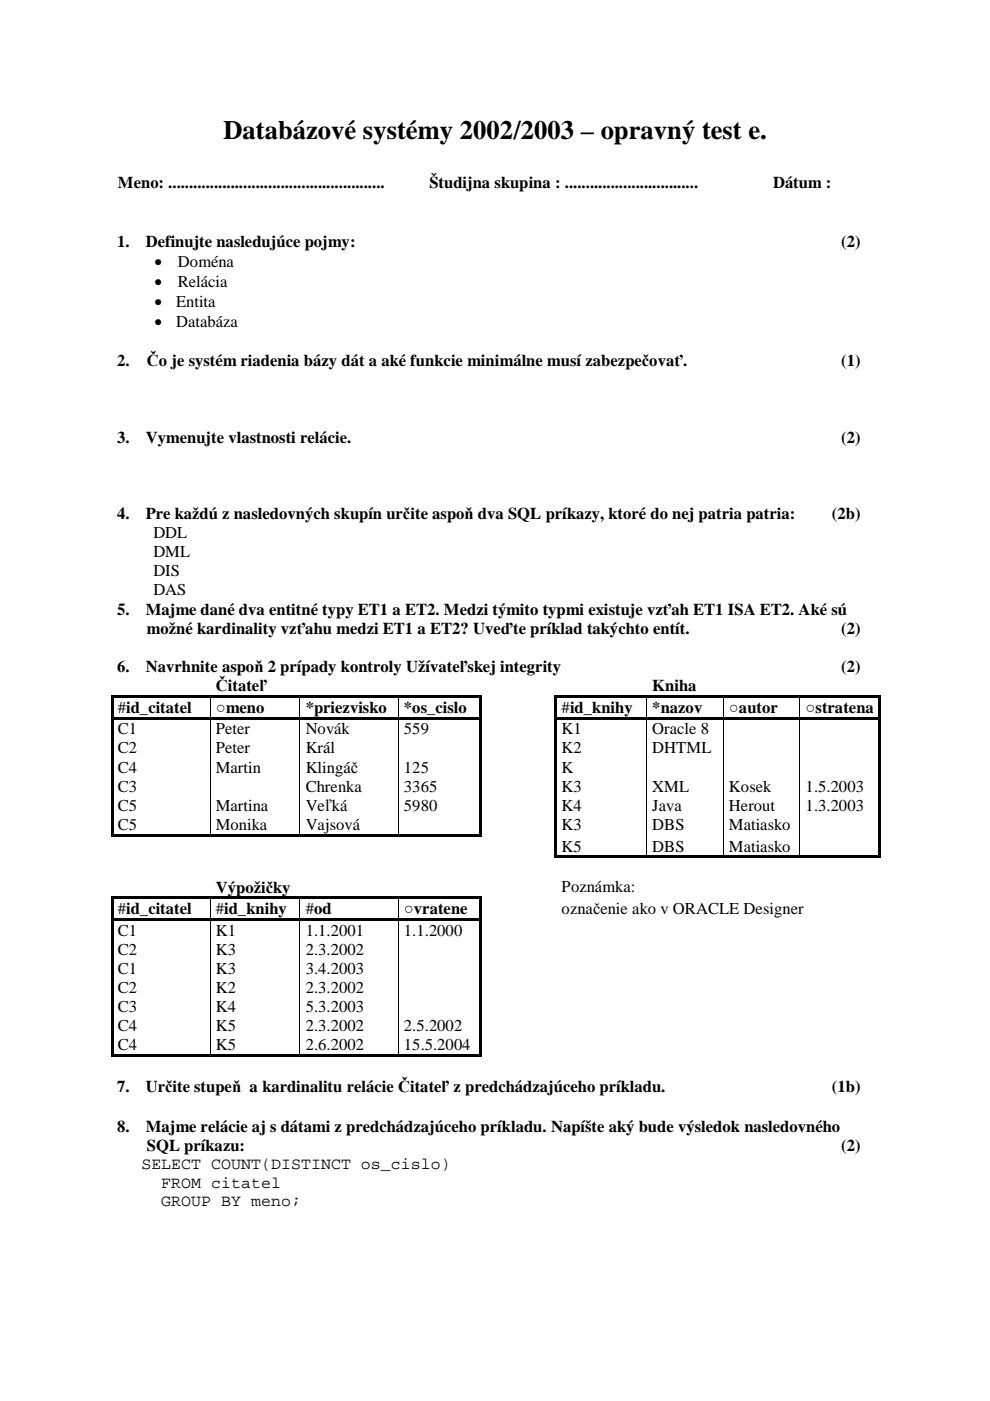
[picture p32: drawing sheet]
<svg xmlns="http://www.w3.org/2000/svg" width="210mm" height="297mm" viewBox="0 0 210 297" stroke-linecap="round" stroke-linejoin="round" font-family="sans-serif">
<defs><g id="words">
<text font-size="5.6" x="47.4" y="29.5">Databázové systémy 2002/2003 – opravný test e.</text>
<g font-size="3.5">
<text x="25" y="39.9">Meno: ....................................................</text>
<text x="91.1" y="39.9">Študijna skupina : ................................</text>
<text x="163.9" y="39.9">Dátum :</text>
<text x="24.8" y="52.3">1.</text>
<text x="30.9" y="52.3">Definujte nasledujúce pojmy:</text>
<text x="178.4" y="52.3">(2)</text>
<text x="32.7" y="56.5">•</text>
<text x="37.7" y="56.5">Doména</text>
<text x="32.7" y="60.8">•</text>
<text x="32.7" y="65.1">•</text>
<text x="37.3" y="65.1">Entita</text>
<text x="37.7" y="60.8">Relácia</text>
<text x="32.7" y="69.4">•</text>
<text x="37.3" y="69.4">Databáza</text>
<text x="24.8" y="77.6">2.</text>
<text x="31.2" y="77.6">Čo je systém riadenia bázy dát a aké funkcie minimálne musí zabezpečovať.</text>
<text x="178.4" y="77.6">(1)</text>
<text x="24.8" y="93.9">3.</text>
<text x="30.9" y="93.9">Vymenujte vlastnosti relácie.</text>
<text x="178.4" y="93.9">(2)</text>
<text x="24.8" y="110.1">4.</text>
<text x="30.9" y="110.1">Pre každú z nasledovných skupín určite aspoň dva SQL príkazy, ktoré do nej patria patria:</text>
<text x="176.4" y="110.1">(2b)</text>
<text x="32.5" y="114">DDL</text>
<text x="32.5" y="118.1">DML</text>
<text x="32.5" y="122.2">DIS</text>
<text x="24.8" y="130.3">5.</text>
<text x="30.9" y="130.3">Majme dané dva entitné typy ET1 a ET2. Medzi týmito typmi existuje vzťah ET1 ISA ET2. Aké sú</text>
<text x="32.5" y="126.2">DAS</text>
<text x="31.2" y="134.4">možné kardinality vzťahu medzi ET1 a ET2? Uveďte príklad takýchto entít.</text>
<text x="178.4" y="134.4">(2)</text>
<text x="24.8" y="142.5">6.</text>
<text x="30.9" y="142.5">Navrhnite aspoň 2 prípady kontroly Užívateľskej integrity</text>
<text x="178.4" y="142.5">(2)</text>
<text x="45.8" y="146.6">Čitateľ</text>
<text x="138.3" y="146.6">Kniha</text>
<text x="25" y="155.7">C1</text>
<text x="25" y="151.1">#id_citatel</text>
<text x="45.8" y="155.7">Peter</text>
<text x="45.8" y="151.2">○meno</text>
<text x="64.8" y="155.7">Novák</text>
<text x="64.8" y="151.2">*priezvisko</text>
<text x="85.6" y="155.7">559</text>
<text x="85.6" y="151.2">*os_cislo</text>
<text x="119.1" y="155.7">K1</text>
<text x="119.1" y="151.1">#id_knihy</text>
<text x="138.3" y="155.7">Oracle 8</text>
<text x="138.3" y="151.2">*nazov</text>
<text x="154.6" y="151.2">○autor</text>
<text x="170.8" y="151.2">○stratena</text>
<text x="25" y="159.7">C2</text>
<text x="45.8" y="159.7">Peter</text>
<text x="64.8" y="159.7">Král</text>
<text x="119.1" y="159.7">K2</text>
<text x="138.3" y="159.7">DHTML</text>
<text x="25" y="163.8">C4</text>
<text x="25" y="167.9">C3</text>
<text x="45.8" y="163.8">Martin</text>
<text x="64.8" y="163.8">Klingáč</text>
<text x="64.8" y="167.9">Chrenka</text>
<text x="85.6" y="163.8">125</text>
<text x="85.6" y="167.9">3365</text>
<text x="119.1" y="163.8">K</text>
<text x="119.1" y="167.9">K3</text>
<text x="138.3" y="167.9">XML</text>
<text x="154.6" y="167.9">Kosek</text>
<text x="170.8" y="167.9">1.5.2003</text>
<text x="25" y="171.9">C5</text>
<text x="45.8" y="171.9">Martina</text>
<text x="64.8" y="171.9">Veľká</text>
<text x="85.6" y="171.9">5980</text>
<text x="119.1" y="171.9">K4</text>
<text x="138.3" y="171.9">Java</text>
<text x="154.6" y="171.9">Herout</text>
<text x="170.8" y="171.9">1.3.2003</text>
<text x="25" y="176">C5</text>
<text x="45.8" y="176">Monika</text>
<text x="64.8" y="176">Vajsová</text>
<text x="119.1" y="176">K3</text>
<text x="138.3" y="176">DBS</text>
<text x="154.6" y="176">Matiasko</text>
<text x="119.1" y="180.6">K5</text>
<text x="138.3" y="180.6">DBS</text>
<text x="154.6" y="180.6">Matiasko</text>
<text x="45.8" y="189.3">Výpožičky</text>
<text x="119.1" y="189.2">Poznámka:</text>
<text x="25" y="193.8">#id_citatel</text>
<text x="45.8" y="193.8">#id_knihy</text>
<text x="64.8" y="193.8">#od</text>
<text x="85.6" y="193.9">○vratene</text>
<text x="119.1" y="193.8">označenie ako v ORACLE Designer</text>
<text x="25" y="198.4">C1</text>
<text x="25" y="202.4">C2</text>
<text x="45.8" y="198.4">K1</text>
<text x="45.8" y="202.4">K3</text>
<text x="64.8" y="198.4">1.1.2001</text>
<text x="64.8" y="202.4">2.3.2002</text>
<text x="85.6" y="198.4">1.1.2000</text>
<text x="25" y="206.5">C1</text>
<text x="45.8" y="206.5">K3</text>
<text x="64.8" y="206.5">3.4.2003</text>
<text x="25" y="210.5">C2</text>
<text x="25" y="214.6">C3</text>
<text x="45.8" y="210.5">K2</text>
<text x="45.8" y="214.6">K4</text>
<text x="64.8" y="210.5">2.3.2002</text>
<text x="64.8" y="214.6">5.3.2003</text>
<text x="25" y="218.7">C4</text>
<text x="45.8" y="218.7">K5</text>
<text x="64.8" y="218.7">2.3.2002</text>
<text x="85.6" y="218.7">2.5.2002</text>
<text x="25" y="222.7">C4</text>
<text x="45.8" y="222.7">K5</text>
<text x="64.8" y="222.7">2.6.2002</text>
<text x="85.6" y="222.7">15.5.2004</text>
<text x="24.8" y="231.4">7.</text>
<text x="30.9" y="231.4">Určite stupeň a kardinalitu relácie Čitateľ z predchádzajúceho príkladu.</text>
<text x="176.4" y="231.4">(1b)</text>
<text x="24.8" y="239.9">8.</text>
<text x="30.9" y="239.9">Majme relácie aj s dátami z predchádzajúceho príkladu. Napíšte aký bude výsledok nasledovného</text>
<text x="31.2" y="244">SQL príkazu:</text>
<text x="178.4" y="244">(2)</text>
<text x="30" y="247.8">SELECT COUNT(DISTINCT os_cislo)</text>
<text x="34.2" y="251.8">FROM citatel</text>
<text x="34.2" y="255.8">GROUP BY meno;</text>
</g>
</g></defs>
<g fill="#000">
<path d="M23.5 147.4h.5v.6h-.5zM23.5 147.4h.5v.5h-.5zM23.5 148h.5v4h-.5zM23.5 152h.5v.5h-.5zM23.5 152.5h.5v4h-.5zM24 147.4h.5v.5h-.5zM24 152h20.4v.5h-20.4zM24.5 147.4h19.9v.5h-19.9zM44.4 147.4h.5v.5h-.5zM44.4 147.9l.2 .1zM44.4 147.4h.6v.5h-.6zM44.4 152.5h.2z"/>
<path d="M44.4 152h.6v.5h-.6zM45 147.4h18.5v.5h-18.5zM45 152h18.5v.5h-18.5zM63.5 147.4h.5v.5h-.5zM63.5 147.9l.2 .1zM63.5 152.5h.2zM63.5 152h.5v.5h-.5zM64 147.4h20.3v.5h-20.3zM64 152h20.3v.5h-20.3zM84.3 147.4h.5v.5h-.5zM84.3 147.9l.2 .1zM84.3 152.5h.2z"/>
<path d="M84.3 152h.5v.5h-.5zM84.8 147.4h16.8v.5h-16.8zM84.8 152h16.8v.5h-16.8zM101.6 147.4h.5v.6h-.5zM101.6 147.4h.5v.5h-.5zM101.6 148h.5v4h-.5zM101.6 152h.5v.5h-.5zM101.6 152.5h.5v4h-.5zM117.6 147.4h.5v.6h-.5zM117.6 147.4h.5v.5h-.5zM117.6 148h.5v4h-.5zM117.6 152h.5v.5h-.5z"/>
<path d="M117.6 152.5h.5v4h-.5zM118.1 147.4h.5v.5h-.5zM118.1 152h18.9v.5h-18.9zM118.6 147.4h18.3v.5h-18.3zM136.9 147.4h.6v.5h-.6zM137 147.9l.2 .1zM137 147.4h.5v.5h-.5zM137 152.5h.2zM137 152h.5v.5h-.5zM137.5 147.4h15.7v.5h-15.7zM137.5 152h15.7v.5h-15.7zM153.2 147.4h.5v.5h-.5z"/>
<path d="M153.2 147.9l.2 .1zM153.2 147.4h.6v.5h-.6zM153.2 152.5h.2zM153.2 152h.6v.5h-.6zM153.8 147.4h15.7v.5h-15.7zM153.8 152h15.7v.5h-15.7zM169.5 147.4h.5v.5h-.5zM169.5 147.9l.2 .1zM169.5 152.5h.2zM169.5 152h.5v.5h-.5zM170 147.4h16.3v.5h-16.3zM170 152h16.3v.5h-16.3z"/>
<path d="M186.3 147.9l.5 .1zM186.3 147.4h.5v.5h-.5zM186.3 148h.5v4h-.5zM186.3 152h.5v.5h-.5zM186.3 152.5h.5v4h-.5zM23.5 156.5h.5v4.1h-.5zM23.5 160.6h.5v4.1h-.5zM23.5 164.7h.5v4h-.5zM23.5 168.7h.5v4.1h-.5zM23.5 172.8h.5v4h-.5zM23.5 176.8h.5v.5h-.5zM24 176.8h.5v.5h-.5z"/>
<path d="M24.5 176.8h19.9v.5h-19.9zM44.4 176.8h.5v.5h-.5zM44.4 176.8h.6v.5h-.6zM45 176.8h18.5v.5h-18.5zM63.5 176.8h.5v.5h-.5zM64 176.8h20.3v.5h-20.3zM84.3 176.8h.5v.5h-.5zM84.8 176.8h16.8v.5h-16.8zM101.6 156.5h.5v4.1h-.5zM101.6 160.6h.5v4.1h-.5zM101.6 164.7h.5v4h-.5zM101.6 168.7h.5v4.1h-.5z"/>
<path d="M101.6 172.8h.5v4h-.5zM101.6 176.8h.5v.5h-.5zM117.6 156.5h.5v4.1h-.5zM117.6 160.6h.5v4.1h-.5zM117.6 164.7h.5v4h-.5zM117.6 168.7h.5v4.1h-.5zM117.6 172.8h.5v4h-.5zM117.6 176.8h.5v.6h-.5zM137 176.8h.2v.6h-.2zM153.2 176.8h.2v.6h-.2zM169.5 176.8h.2v.6h-.2zM186.3 156.5h.5v4.1h-.5z"/>
<path d="M186.3 160.6h.5v4.1h-.5zM186.3 164.7h.5v4h-.5zM186.3 168.7h.5v4.1h-.5zM186.3 172.8h.5v4h-.5zM186.3 176.8h.5v.6h-.5zM23.5 190.1h.5v.5h-.5zM23.5 190.6h.5v4h-.5zM23.5 194.6h.5v.6h-.5zM23.5 195.2h.5v4.1h-.5zM24 190.1h.5v.5h-.5zM24 194.6h20.4v.6h-20.4zM24.5 190.1h19.9v.5h-19.9z"/>
<path d="M44.4 190.1h.5v.5h-.5zM44.4 190.6h.2zM44.4 190.1h.6v.5h-.6zM44.4 195.2h.2zM44.4 194.6h.6v.6h-.6zM45 190.1h18.5v.5h-18.5zM45 194.6h18.5v.6h-18.5zM63.5 190.1h.5v.5h-.5zM63.5 190.6h.2zM63.5 195.2h.2zM63.5 194.6h.5v.6h-.5zM64 190.1h20.3v.5h-20.3z"/>
<path d="M64 194.6h20.3v.6h-20.3zM84.3 190.1h.5v.5h-.5zM84.3 190.6h.2zM84.3 195.2h.2zM84.3 194.6h.5v.6h-.5zM84.8 190.1h16.8v.5h-16.8zM84.8 194.6h16.8v.6h-16.8zM101.6 190.1h.5v.5h-.5zM101.6 190.6h.5v4h-.5zM101.6 194.6h.5v.6h-.5zM101.6 195.2h.5v4.1h-.5zM117.6 177.4h.5v4h-.5z"/>
<path d="M117.6 181.4h.5v.5h-.5zM118.1 181.4h.5v.5h-.5zM118.6 181.4h18.3v.5h-18.3zM136.9 181.4h.6v.5h-.6zM137 181.4h.5v.5h-.5zM137.5 181.4h15.7v.5h-15.7zM153.2 181.4h.5v.5h-.5zM153.2 181.4h.6v.5h-.6zM153.8 181.4h15.7v.5h-15.7zM169.5 181.4h.5v.5h-.5zM170 181.4h16.3v.5h-16.3zM186.3 177.4h.5v4h-.5z"/>
<path d="M186.3 181.4h.5v.5h-.5zM23.5 199.3h.5v4h-.5zM23.5 203.3h.5v4h-.5zM23.5 207.3h.5v4.1h-.5zM23.5 211.4h.5v4.1h-.5zM23.5 215.5h.5v4h-.5zM101.6 199.3h.5v4h-.5zM101.6 203.3h.5v4h-.5zM101.6 207.3h.5v4.1h-.5zM101.6 211.4h.5v4.1h-.5zM101.6 215.5h.5v4h-.5zM23.5 219.5h.5v4.1h-.5z"/>
<path d="M23.5 223.6h.5v.5h-.5zM24 223.6h20.4v.5h-20.4zM44.4 223.6h.6v.5h-.6zM45 223.6h18.5v.5h-18.5zM63.5 223.6h.5v.5h-.5zM64 223.6h20.3v.5h-20.3zM84.3 223.6h.5v.5h-.5zM84.8 223.6h16.8v.5h-16.8zM101.6 219.5h.5v4.1h-.5zM101.6 223.6h.5v.5h-.5z"/>
</g>
<g fill="none" stroke="#000" stroke-width=".21">
<path d="M44.5 148v4M44.5 152.5v24.3M63.6 148v4M63.6 152.5v24.3M84.4 148v4M84.4 152.5v24.3M137.1 148v4M137.1 152.5v24.3M153.3 148v4M153.3 152.5v24.3M169.6 148v4M169.6 152.5v24.3"/>
<path d="M137.1 177.4v4M153.3 177.4v4M169.6 177.4v4M44.5 190.6v4M44.5 195.2v28.4M63.6 190.6v4M63.6 195.2v28.4M84.4 190.6v4M84.4 195.2v28.4"/>
</g>
<use href="#words"/>
</svg>
